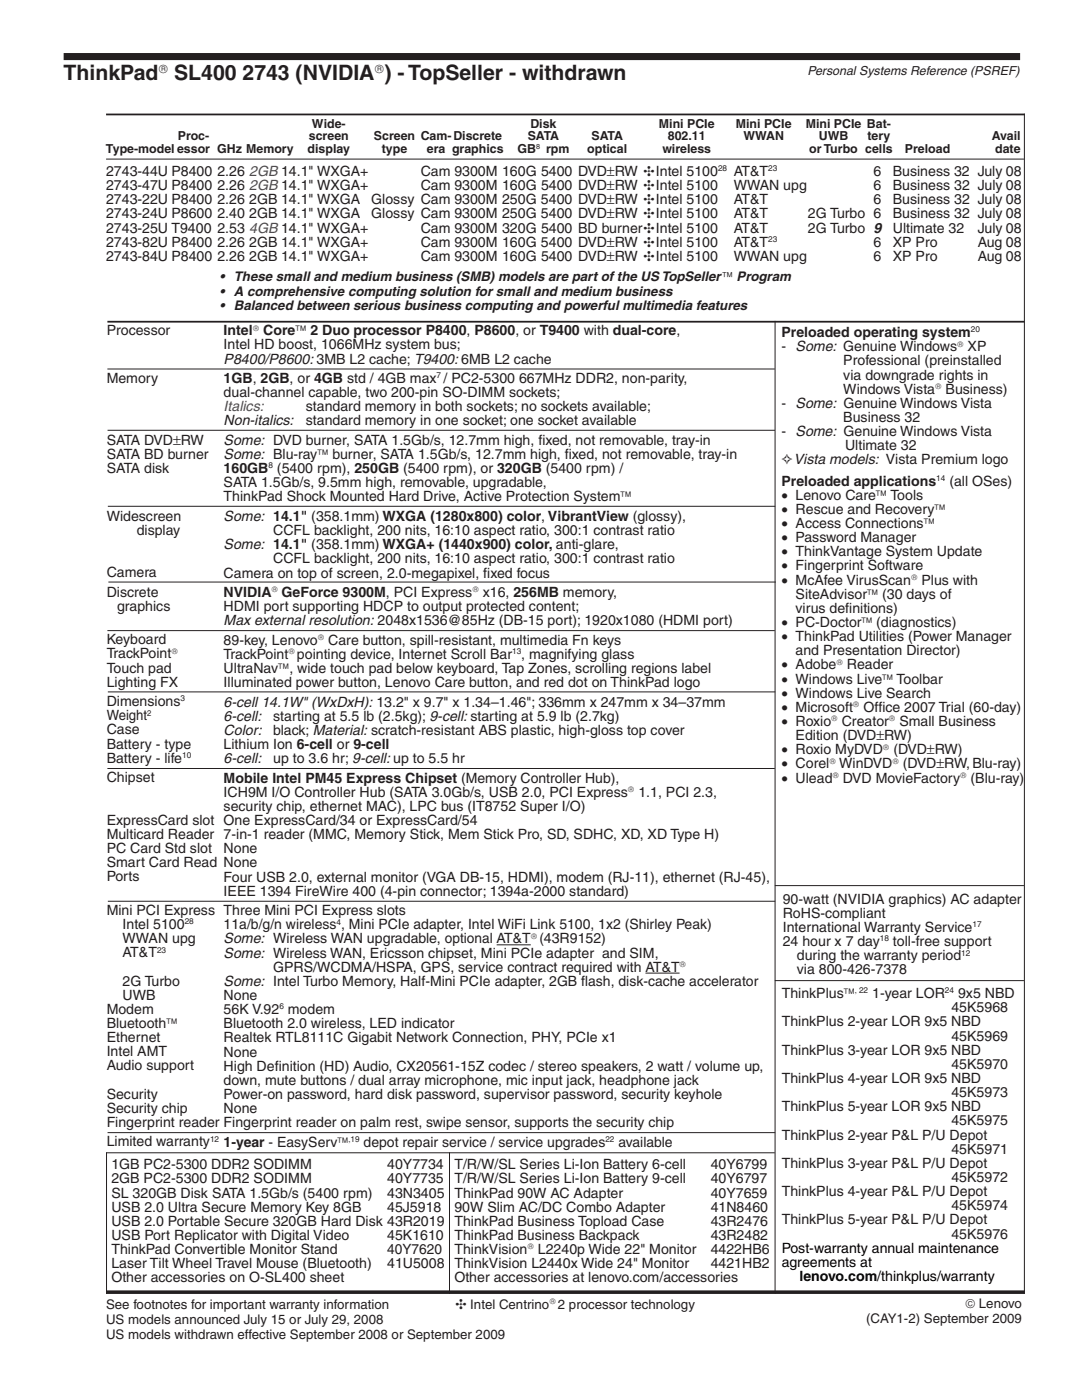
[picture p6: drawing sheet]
<svg xmlns="http://www.w3.org/2000/svg" width="216mm" height="279mm" viewBox="0 0 216 279" stroke-linecap="round" stroke-linejoin="round" font-family="sans-serif">
<defs><g id="words">
<g font-size="4.2" fill="#231f20">
<text x="12.7" y="15.9">ThinkPad</text>
<text x="34.8" y="15.9">SL400 2743 (NVIDIA ) - TopSeller - withdrawn</text>
</g>
<g font-size="2.8" fill="#231f20">
<text x="21.2" y="35.1">2743-44U P8400 2.26 2GB 14.1&quot; WXGA+</text>
<text x="84" y="35.1">Cam 9300M 160G 5400 DVD±RW ✣Intel 5100</text>
<text x="146.4" y="35.1">AT&amp;T</text>
<text x="174.3" y="35.1">6</text>
<text x="178.2" y="35.1">Business 32 July 08</text>
<text x="21.2" y="40.8">2743-22U P8400 2.26 2GB 14.1&quot; WXGA</text>
<text x="21.2" y="37.9">2743-47U P8400 2.26 2GB 14.1&quot; WXGA+</text>
<text x="74.1" y="40.8">Glossy Cam 9300M 250G 5400 DVD±RW ✣Intel 5100</text>
<text x="84" y="37.9">Cam 9300M 160G 5400 DVD±RW ✣Intel 5100</text>
<text x="146.4" y="37.9">WWAN upg</text>
<text x="146.4" y="40.8">AT&amp;T</text>
<text x="174.3" y="37.9">6</text>
<text x="174.3" y="40.8">6</text>
<text x="178.2" y="37.9">Business 32 July 08</text>
<text x="178.2" y="40.8">Business 32 July 08</text>
<text x="21.2" y="43.6">2743-24U P8600 2.40 2GB 14.1&quot; WXGA</text>
<text x="21.2" y="46.4">2743-25U T9400 2.53 4GB 14.1&quot; WXGA+</text>
<text x="74.1" y="43.6">Glossy Cam 9300M 250G 5400 DVD±RW ✣Intel 5100</text>
<text x="84" y="46.4">Cam 9300M 320G 5400 BD burner✣Intel 5100</text>
<text x="146.4" y="43.6">AT&amp;T</text>
<text x="146.4" y="46.4">AT&amp;T</text>
<text x="161.2" y="43.6">2G Turbo 6</text>
<text x="161.2" y="46.4">2G Turbo 9</text>
<text x="178.2" y="43.6">Business 32 July 08</text>
<text x="178.2" y="46.4">Ultimate 32</text>
<text x="195.1" y="46.4">July 08</text>
<text x="21.2" y="49.2">2743-82U P8400 2.26 2GB 14.1&quot; WXGA+</text>
<text x="21.2" y="52.1">2743-84U P8400 2.26 2GB 14.1&quot; WXGA+</text>
<text x="84" y="49.2">Cam 9300M 160G 5400 DVD±RW ✣Intel 5100</text>
<text x="84" y="52.1">Cam 9300M 160G 5400 DVD±RW ✣Intel 5100</text>
<text x="146.4" y="49.2">AT&amp;T</text>
<text x="146.4" y="52.1">WWAN upg</text>
<text x="174.3" y="49.2">6</text>
<text x="174.3" y="52.1">6</text>
<text x="178.2" y="49.2">XP Pro</text>
<text x="178.2" y="52.1">XP Pro</text>
<text x="195.1" y="49.2">Aug 08</text>
<text x="195.1" y="52.1">Aug 08</text>
<text x="21.3" y="66.9">Processor</text>
<text x="44.6" y="69.7">Intel HD boost, 1066MHz system bus;</text>
<text x="44.6" y="66.9">Intel</text>
<text x="52.5" y="66.9">Core™ 2 Duo processor P8400, P8600, or T9400 with dual-core,</text>
<text x="155.9" y="67.3">Preloaded operating system</text>
<text x="155.9" y="70.1">- Some: Genuine Windows</text>
<text x="193.1" y="70.1">XP</text>
<text x="21.3" y="76.4">Memory</text>
<text x="44.6" y="72.6">P8400/P8600: 3MB L2 cache; T9400: 6MB L2 cache</text>
<text x="44.6" y="76.4">1GB, 2GB, or 4GB std / 4GB max / PC2-5300 667MHz DDR2, non-parity,</text>
<text x="168.3" y="72.9">Professional (preinstalled</text>
<text x="168.3" y="75.7">via downgrade rights in</text>
<text x="44.6" y="79.3">dual-channel capable, two 200-pin SO-DIMM sockets;</text>
<text x="61" y="82.1">standard memory in both sockets; no sockets available;</text>
<text x="155.9" y="81.4">- Some: Genuine Windows Vista</text>
<text x="168.3" y="78.6">Windows Vista</text>
<text x="188.7" y="78.6">Business)</text>
<text x="21.3" y="88.7">SATA DVD±RW</text>
<text x="44.6" y="84.9">Non-italics:</text>
<text x="44.6" y="88.8">Some: DVD burner, SATA 1.5Gb/s, 12.7mm high, f</text>
<text x="61" y="84.9">standard memory in one socket; one socket available</text>
<text x="107.4" y="88.8">i xed, not removable, tray-in</text>
<text x="155.9" y="87">- Some: Genuine Windows Vista</text>
<text x="168.3" y="84.2">Business 32</text>
<text x="168.6" y="89.9">Ultimate 32</text>
<text x="21.3" y="91.6">SATA BD burner</text>
<text x="21.3" y="94.4">SATA disk</text>
<text x="44.6" y="91.6">Some: Blu-ray™ burner, SATA 1.5Gb/s, 12.7mm high, f</text>
<text x="44.6" y="94.4">160GB (5400 rpm), 250GB (5400 rpm), or 320GB (5400 rpm) /</text>
<text x="112.7" y="91.6">i xed, not removable, tray-in</text>
<text x="155.9" y="92.7">✧Vista models: Vista Premium logo</text>
<text x="44.6" y="97.3">SATA 1.5Gb/s, 9.5mm high, removable, upgradable,</text>
<text x="44.6" y="100.1">ThinkPad Shock Mounted Hard Drive, Active Protection System™</text>
<text x="155.9" y="96.9">Preloaded applications</text>
<text x="155.9" y="99.7">• Lenovo Care™ Tools</text>
<text x="189.4" y="96.9">(all OSes)</text>
<text x="21.3" y="103.9">Widescreen</text>
<text x="27.3" y="106.7">display</text>
<text x="44.6" y="104">Some: 14.1&quot; (358.1mm) WXGA (1280x800) color, VibrantView (glossy),</text>
<text x="54.5" y="106.8">CCFL backlight, 200 nits, 16:10 aspect ratio, 300:1 contrast ratio</text>
<text x="155.9" y="102.6">• Rescue and Recovery™</text>
<text x="155.9" y="105.4">• Access Connections™</text>
<text x="44.6" y="109.6">Some: 14.1&quot; (358.1mm) WXGA+ (1440x900) color, anti-glare,</text>
<text x="54.5" y="112.4">CCFL backlight, 200 nits, 16:10 aspect ratio, 300:1 contrast ratio</text>
<text x="155.9" y="108.2">• Password Manager</text>
<text x="155.9" y="111">• ThinkVantage System Update</text>
<text x="155.9" y="113.8">• Fingerprint Software</text>
<text x="21.3" y="115.2">Camera</text>
<text x="21.3" y="119.1">Discrete</text>
<text x="44.6" y="115.3">Camera on top of screen, 2.0-megapixel, f</text>
<text x="44.6" y="119.1">NVIDIA</text>
<text x="56.2" y="119.1">GeForce 9300M, PCI Express</text>
<text x="96.3" y="119.1">x16, 256MB memory,</text>
<text x="96.4" y="115.3">i xed focus</text>
<text x="155.9" y="116.7">• McAfee VirusScan</text>
<text x="158.7" y="119.5">SiteAdvisor™ (30 days of</text>
<text x="183.9" y="116.7">Plus with</text>
<text x="23.4" y="121.9">graphics</text>
<text x="44.6" y="122">HDMI port supporting HDCP to output protected content;</text>
<text x="44.6" y="124.8">Max external resolution: 2048x1536@85Hz (DB-15 port); 1920x1080 (HDMI port)</text>
<text x="155.9" y="125.1">• PC-Doctor™ (diagnostics)</text>
<text x="158.7" y="122.3">virus def</text>
<text x="168.7" y="122.3">i nitions)</text>
<text x="21.3" y="128.6">Keyboard</text>
<text x="21.3" y="131.4">TrackPoint</text>
<text x="44.6" y="131.5">TrackPoint pointing device, Internet Scroll Bar , magnifying glass</text>
<text x="44.6" y="128.7">89-key, Lenovo</text>
<text x="65.5" y="128.7">Care button, spill-resistant, multimedia Fn keys</text>
<text x="155.9" y="128">• ThinkPad Utilities (Power Manager</text>
<text x="158.7" y="130.8">and Presentation Director)</text>
<text x="21.3" y="134.2">Touch pad</text>
<text x="21.3" y="137.1">Lighting FX</text>
<text x="44.6" y="134.3">UltraNav™, wide touch pad below keyboard, Tap Zones, scrolling regions label</text>
<text x="44.6" y="137.1">Illuminated power button, Lenovo Care button, and red dot on ThinkPad logo</text>
<text x="155.9" y="133.6">• Adobe</text>
<text x="155.9" y="136.4">• Windows Live™ Toolbar</text>
<text x="169" y="133.6">Reader</text>
<text x="21.3" y="140.9">Dimensions</text>
<text x="21.3" y="143.8">Weight</text>
<text x="44.6" y="141">6-cell 14.1W&quot; (WxDxH): 13.2&quot; x 9.7&quot; x 1.34–1.46&quot;; 336mm x 247mm x 34–37mm</text>
<text x="44.6" y="143.8">6-cell:</text>
<text x="54.5" y="143.8">starting at 5.5 lb (2.5kg); 9-cell: starting at 5.9 lb (2.7kg)</text>
<text x="155.9" y="139.2">• Windows Live Search</text>
<text x="155.9" y="142.1">• Microsoft</text>
<text x="172.3" y="142.1">Off</text>
<text x="175.3" y="142.1">i ce 2007 Trial (60-day)</text>
<text x="21.3" y="146.6">Case</text>
<text x="21.3" y="149.4">Battery - type</text>
<text x="44.6" y="146.7">Color:</text>
<text x="44.6" y="149.5">Lithium Ion 6-cell or 9-cell</text>
<text x="54.5" y="146.7">black; Material: scratch-resistant ABS plastic, high-gloss top cover</text>
<text x="155.9" y="144.9">• Roxio</text>
<text x="158.8" y="147.7">Edition (DVD±RW)</text>
<text x="168" y="144.9">Creator</text>
<text x="179.5" y="144.9">Small Business</text>
<text x="21.3" y="152.2">Battery - life</text>
<text x="44.6" y="152.3">6-cell:</text>
<text x="54.5" y="152.3">up to 3.6 hr; 9-cell: up to 5.5 hr</text>
<text x="155.9" y="150.5">• Roxio MyDVD</text>
<text x="155.9" y="153.4">• Corel WinDVD</text>
<text x="178.3" y="150.5">(DVD±RW)</text>
<text x="180.2" y="153.4">(DVD±RW, Blu-ray)</text>
<text x="21.3" y="156.1">Chipset</text>
<text x="44.6" y="159">ICH9M I/O Controller Hub (SATA 3.0Gb/s, USB 2.0, PCI Express</text>
<text x="44.6" y="161.8">security chip, ethernet MAC), LPC bus (IT8752 Super I/O)</text>
<text x="44.6" y="156.2">Mobile Intel PM45 Express Chipset (Memory Controller Hub),</text>
<text x="127.4" y="159">1.1, PCI 2.3,</text>
<text x="155.9" y="156.2">• Ulead</text>
<text x="168.2" y="156.2">DVD MovieFactory</text>
<text x="193.7" y="156.2">(Blu-ray)</text>
<text x="21.3" y="164.6">ExpressCard slot One ExpressCard/34 or ExpressCard/54</text>
<text x="21.3" y="167.4">Multicard Reader 7-in-1 reader (MMC, Memory Stick, Mem Stick Pro, SD, SDHC, XD, XD Type H)</text>
<text x="21.3" y="170.2">PC Card Std slot</text>
<text x="21.3" y="173">Smart Card Read None</text>
<text x="44.6" y="170.3">None</text>
<text x="21.3" y="175.9">Ports</text>
<text x="44.6" y="175.9">Four USB 2.0, external monitor (VGA DB-15, HDMI), modem (RJ-11), ethernet (RJ-45),</text>
<text x="44.6" y="178.8">IEEE 1394 FireWire 400 (4-pin connector; 1394a-2000 standard)</text>
<text x="21.3" y="182.6">Mini PCI Express Three Mini PCI Express slots</text>
<text x="24.5" y="185.4">Intel 5100</text>
<text x="44.6" y="185.5">11a/b/g/n wireless , Mini PCIe adapter, Intel WiFi Link 5100, 1x2 (Shirley Peak)</text>
<text x="156.2" y="180.4">90-watt (NVIDIA graphics) AC adapter</text>
<text x="156.2" y="183.2">RoHS-compliant</text>
<text x="24.5" y="188.2">WWAN upg</text>
<text x="24.5" y="191">AT&amp;T</text>
<text x="44.6" y="188.3">Some: Wireless WAN upgradable, optional AT&amp;T (43R9152)</text>
<text x="44.6" y="191.1">Some: Wireless WAN, Ericsson chipset, Mini PCIe adapter and SIM,</text>
<text x="156.2" y="186">International Warranty Service</text>
<text x="156.2" y="188.8">24 hour x 7 day</text>
<text x="159" y="191.6">during the warranty period</text>
<text x="178.2" y="188.8">toll-free support</text>
<text x="24.5" y="196.7">2G Turbo</text>
<text x="44.6" y="196.7">Some: Intel Turbo Memory, Half-Mini PCIe adapter, 2GB f</text>
<text x="54.5" y="193.9">GPRS/WCDMA/HSPA, GPS, service contract required with AT&amp;T</text>
<text x="116" y="196.7">l ash, disk-cache accelerator</text>
<text x="159" y="194.5">via 800-426-7378</text>
<text x="21.3" y="202.3">Modem</text>
<text x="24.5" y="199.5">UWB</text>
<text x="44.6" y="199.6">None</text>
<text x="44.6" y="202.4">56K V.92 modem</text>
<text x="156" y="199.2">ThinkPlus™</text>
<text x="174" y="199.2">1-year LOR</text>
<text x="189.8" y="202">45K5968</text>
<text x="191.2" y="199.2">9x5 NBD</text>
<text x="21.3" y="205.1">Bluetooth™</text>
<text x="21.3" y="208">Ethernet</text>
<text x="44.6" y="205.2">Bluetooth 2.0 wireless, LED indicator</text>
<text x="44.6" y="208">Realtek RTL8111C Gigabit Network Connection, PHY, PCIe x1</text>
<text x="156" y="204.8">ThinkPlus 2-year LOR 9x5 NBD</text>
<text x="189.8" y="207.7">45K5969</text>
<text x="21.3" y="210.8">Intel AMT</text>
<text x="21.3" y="213.6">Audio support</text>
<text x="44.6" y="210.9">None</text>
<text x="44.6" y="213.7">High Def</text>
<text x="54.8" y="213.7">i nition (HD) Audio, CX20561-15Z codec / stereo speakers, 2 watt / volume up,</text>
<text x="156" y="210.5">ThinkPlus 3-year LOR 9x5 NBD</text>
<text x="189.8" y="213.3">45K5970</text>
<text x="21.3" y="219.3">Security</text>
<text x="44.6" y="216.5">down, mute buttons / dual array microphone, mic input jack, headphone jack</text>
<text x="44.6" y="219.3">Power-on password, hard disk password, supervisor password, security keyhole</text>
<text x="156" y="216.1">ThinkPlus 4-year LOR 9x5 NBD</text>
<text x="156" y="221.8">ThinkPlus 5-year LOR 9x5 NBD</text>
<text x="189.8" y="219">45K5973</text>
<text x="21.3" y="222.1">Security chip</text>
<text x="21.3" y="224.9">Fingerprint reader Fingerprint reader on palm rest, swipe sensor, supports the security chip</text>
<text x="44.6" y="222.1">None</text>
<text x="156" y="227.4">ThinkPlus 2-year P&amp;L P/U Depot</text>
<text x="189.8" y="224.6">45K5975</text>
<text x="21.3" y="228.8">Limited warranty</text>
<text x="22.2" y="233.4">1GB PC2-5300 DDR2 SODIMM</text>
<text x="44.6" y="228.8">1-year - EasyServ™</text>
<text x="72.5" y="228.8">depot repair service / service upgrades</text>
<text x="77.3" y="233.4">40Y7734</text>
<text x="90.7" y="233.4">T/R/W/SL Series Li-Ion Battery 6-cell</text>
<text x="123.4" y="228.8">available</text>
<text x="141.8" y="233.4">40Y6799</text>
<text x="156" y="233.1">ThinkPlus 3-year P&amp;L P/U Depot</text>
<text x="189.8" y="230.2">45K5971</text>
<text x="22.2" y="236.2">2GB PC2-5300 DDR2 SODIMM</text>
<text x="22.2" y="239">SL 320GB Disk SATA 1.5Gb/s (5400 rpm)</text>
<text x="77.3" y="239">43N3405</text>
<text x="77.3" y="236.2">40Y7735</text>
<text x="90.7" y="236.2">T/R/W/SL Series Li-Ion Battery 9-cell</text>
<text x="90.7" y="239">ThinkPad 90W AC Adapter</text>
<text x="141.8" y="239">40Y7659</text>
<text x="141.8" y="236.2">40Y6797</text>
<text x="156" y="238.7">ThinkPlus 4-year P&amp;L P/U Depot</text>
<text x="189.8" y="235.9">45K5972</text>
<text x="22.2" y="241.8">USB 2.0 Ultra Secure Memory Key 8GB</text>
<text x="22.2" y="244.7">USB 2.0 Portable Secure 320GB Hard Disk 43R2019</text>
<text x="77.3" y="241.8">45J5918</text>
<text x="90.7" y="241.8">90W Slim AC/DC Combo Adapter</text>
<text x="90.7" y="244.7">ThinkPad Business Topload Case</text>
<text x="141.8" y="244.7">43R2476</text>
<text x="141.8" y="241.8">41N8460</text>
<text x="156" y="244.4">ThinkPlus 5-year P&amp;L P/U Depot</text>
<text x="189.8" y="241.5">45K5974</text>
<text x="22.2" y="247.5">USB Port Replicator with Digital Video</text>
<text x="22.2" y="250.3">ThinkPad Convertible Monitor Stand</text>
<text x="77.3" y="247.5">45K1610</text>
<text x="77.3" y="250.3">40Y7620</text>
<text x="90.7" y="247.5">ThinkPad Business Backpack</text>
<text x="90.7" y="250.3">ThinkVision</text>
<text x="107.3" y="250.3">L2240p Wide 22&quot; Monitor</text>
<text x="141.8" y="247.5">43R2482</text>
<text x="141.8" y="250.3">4422HB6</text>
<text x="189.8" y="247.2">45K5976</text>
<text x="22.2" y="253.1">Laser Tilt Wheel Travel Mouse (Bluetooth)</text>
<text x="22.2" y="255.9">Other accessories on O-SL400 sheet</text>
<text x="77.3" y="253.1">41U5008</text>
<text x="90.7" y="253.1">ThinkVision L2440x Wide 24&quot; Monitor</text>
<text x="90.7" y="255.9">Other accessories at lenovo.com/accessories</text>
<text x="141.8" y="253.1">4421HB2</text>
<text x="90.9" y="261.2">✣ Intel Centrino 2 processor technology</text>
</g>
<text font-size="2.8" fill="#2a3290" x="44.6" y="82.1">Italics:</text>
<g font-size="2.8" fill="#010202">
<text x="156" y="250">Post-warranty annual maintenance</text>
<text x="156" y="252.8">agreements at</text>
<text x="159.5" y="255.6">lenovo.com/thinkplus/warranty</text>
</g>
<g font-size="2.6" fill="#231f20">
<text x="43.8" y="59">• A comprehensive computing solution for small and medium business</text>
<text x="43.8" y="56.2">• These small and medium business (SMB) models are part of the US TopSeller™ Program</text>
<text x="43.8" y="61.8">• Balanced between serious business computing and powerful multimedia features</text>
<text x="21.2" y="261.2">See footnotes for important warranty information</text>
<text x="192.6" y="261.1">© Lenovo</text>
<text x="21.2" y="264.2">US models announced July 15 or July 29, 2008</text>
<text x="21.2" y="267.2">US models withdrawn effective September 2008 or September 2009</text>
<text x="172.8" y="264.1">(CAY1-2) September 2009</text>
</g>
<g font-size="2.5" fill="#231f20">
<text x="31.6" y="14.5">®</text>
<text x="74.7" y="14.5">®</text>
<text x="161.1" y="14.9">Personal Systems Reference (PSREF)</text>
<text x="35.5" y="28">Proc-</text>
<text x="61.6" y="28">screen</text>
<text x="62.3" y="25.5">Wide-</text>
<text x="74.6" y="28">Screen Cam-Discrete</text>
<text x="105.3" y="28">SATA</text>
<text x="105.8" y="25.5">Disk</text>
<text x="118" y="28">SATA</text>
<text x="131.5" y="25.5">Mini PCIe</text>
<text x="133.3" y="28">802.11</text>
<text x="146.8" y="25.5">Mini PCIe</text>
<text x="148.3" y="28">WWAN</text>
<text x="160.8" y="25.5">Mini PCIe Bat-</text>
<text x="163.4" y="28">UWB</text>
<text x="173.1" y="28">tery</text>
<text x="197.9" y="28">Avail</text>
<text x="21.1" y="30.5">Type-model essor GHz Memory</text>
<text x="61.4" y="30.5">display</text>
<text x="76.2" y="30.5">type</text>
<text x="85.2" y="30.5">era graphics</text>
<text x="103.2" y="30.5">GB</text>
<text x="109" y="30.5">rpm</text>
<text x="117.2" y="30.5">optical</text>
<text x="132.2" y="30.5">wireless</text>
<text x="161.5" y="30.5">or Turbo cells</text>
<text x="180.6" y="30.5">Preload</text>
<text x="198.6" y="30.5">date</text>
</g>
<g font-size="1.6" fill="#231f20">
<text x="143.3" y="34.2">28</text>
<text x="153.3" y="34.2">23</text>
<text x="153.3" y="48.3">23</text>
<text x="50.4" y="66">®</text>
<text x="191" y="69.2">®</text>
<text x="193.7" y="66.3">20</text>
<text x="87.1" y="75.5">7</text>
<text x="186.6" y="77.6">®</text>
<text x="53.6" y="93.5">8</text>
<text x="186.8" y="96">14</text>
<text x="54.2" y="118.2">®</text>
<text x="94.3" y="118.2">®</text>
<text x="181.8" y="115.7">®</text>
<text x="34.2" y="130.5">®</text>
<text x="57.5" y="130.5">®</text>
<text x="63.4" y="127.7">®</text>
<text x="102.2" y="130.5">13</text>
<text x="166.9" y="132.7">®</text>
<text x="29.4" y="142.8">2</text>
<text x="36" y="140">3</text>
<text x="165.9" y="143.9">®</text>
<text x="170.2" y="141.1">®</text>
<text x="177.4" y="143.9">®</text>
<text x="176.2" y="149.6">®</text>
<text x="36.3" y="151.3">10</text>
<text x="165.5" y="152.4">®</text>
<text x="166.1" y="155.2">®</text>
<text x="178.1" y="152.4">®</text>
<text x="191.6" y="155.2">®</text>
<text x="125.3" y="158.1">®</text>
<text x="36.9" y="184.4">28</text>
<text x="67.1" y="184.5">4</text>
<text x="194" y="185.1">17</text>
<text x="31.3" y="190.1">23</text>
<text x="105.9" y="187.3">®</text>
<text x="175.6" y="187.9">18</text>
<text x="191.8" y="190.7">12</text>
<text x="135.6" y="193">®</text>
<text x="55.7" y="201.4">6</text>
<text x="170.6" y="198.3">, 22</text>
<text x="188.6" y="198.3">24</text>
<text x="41.9" y="227.8">12</text>
<text x="69.5" y="227.9">,19</text>
<text x="120.8" y="227.9">22</text>
<text x="105.2" y="249.4">®</text>
<text x="109.6" y="260.3">®</text>
</g>
<text font-size="1.4" fill="#231f20" x="107" y="29.7">8</text>
</g></defs>
<path d="M21.2 22.8h183.3M21.4 64.2h183" fill="none" stroke="#231f20" stroke-width=".35"/>
<path d="M12.7 11.3h190.9" fill="none" stroke="#231f20" stroke-width="1.4" stroke-linecap="butt"/>
<g fill="none" stroke="#231f20" stroke-width=".2">
<path d="M21.2 31.8h183.1M204.4 22.7v235.5M21.4 73.6h133.2M154.7 64v194.2M21.5 85.9h133.1M21.5 101h133.2M21.6 116.2h133.2M21.4 125.9h133.2M21.5 138.1h133.2M21.4 153.4h133.2M21.5 179.9h133.2M154.6 176.7h49.7"/>
<path d="M99.1 188.6h6.8M128.8 194.2h6.8M154.6 195.7h49.7M21.2 230.1h133.4M21.3 230v28.2M21.5 226h133.2M89.7 230v28.2"/>
</g>
<path d="M21.2 257.9h183.3" fill="none" stroke="#231f20" stroke-width=".71" stroke-linecap="butt"/>
<use href="#words"/>
</svg>
